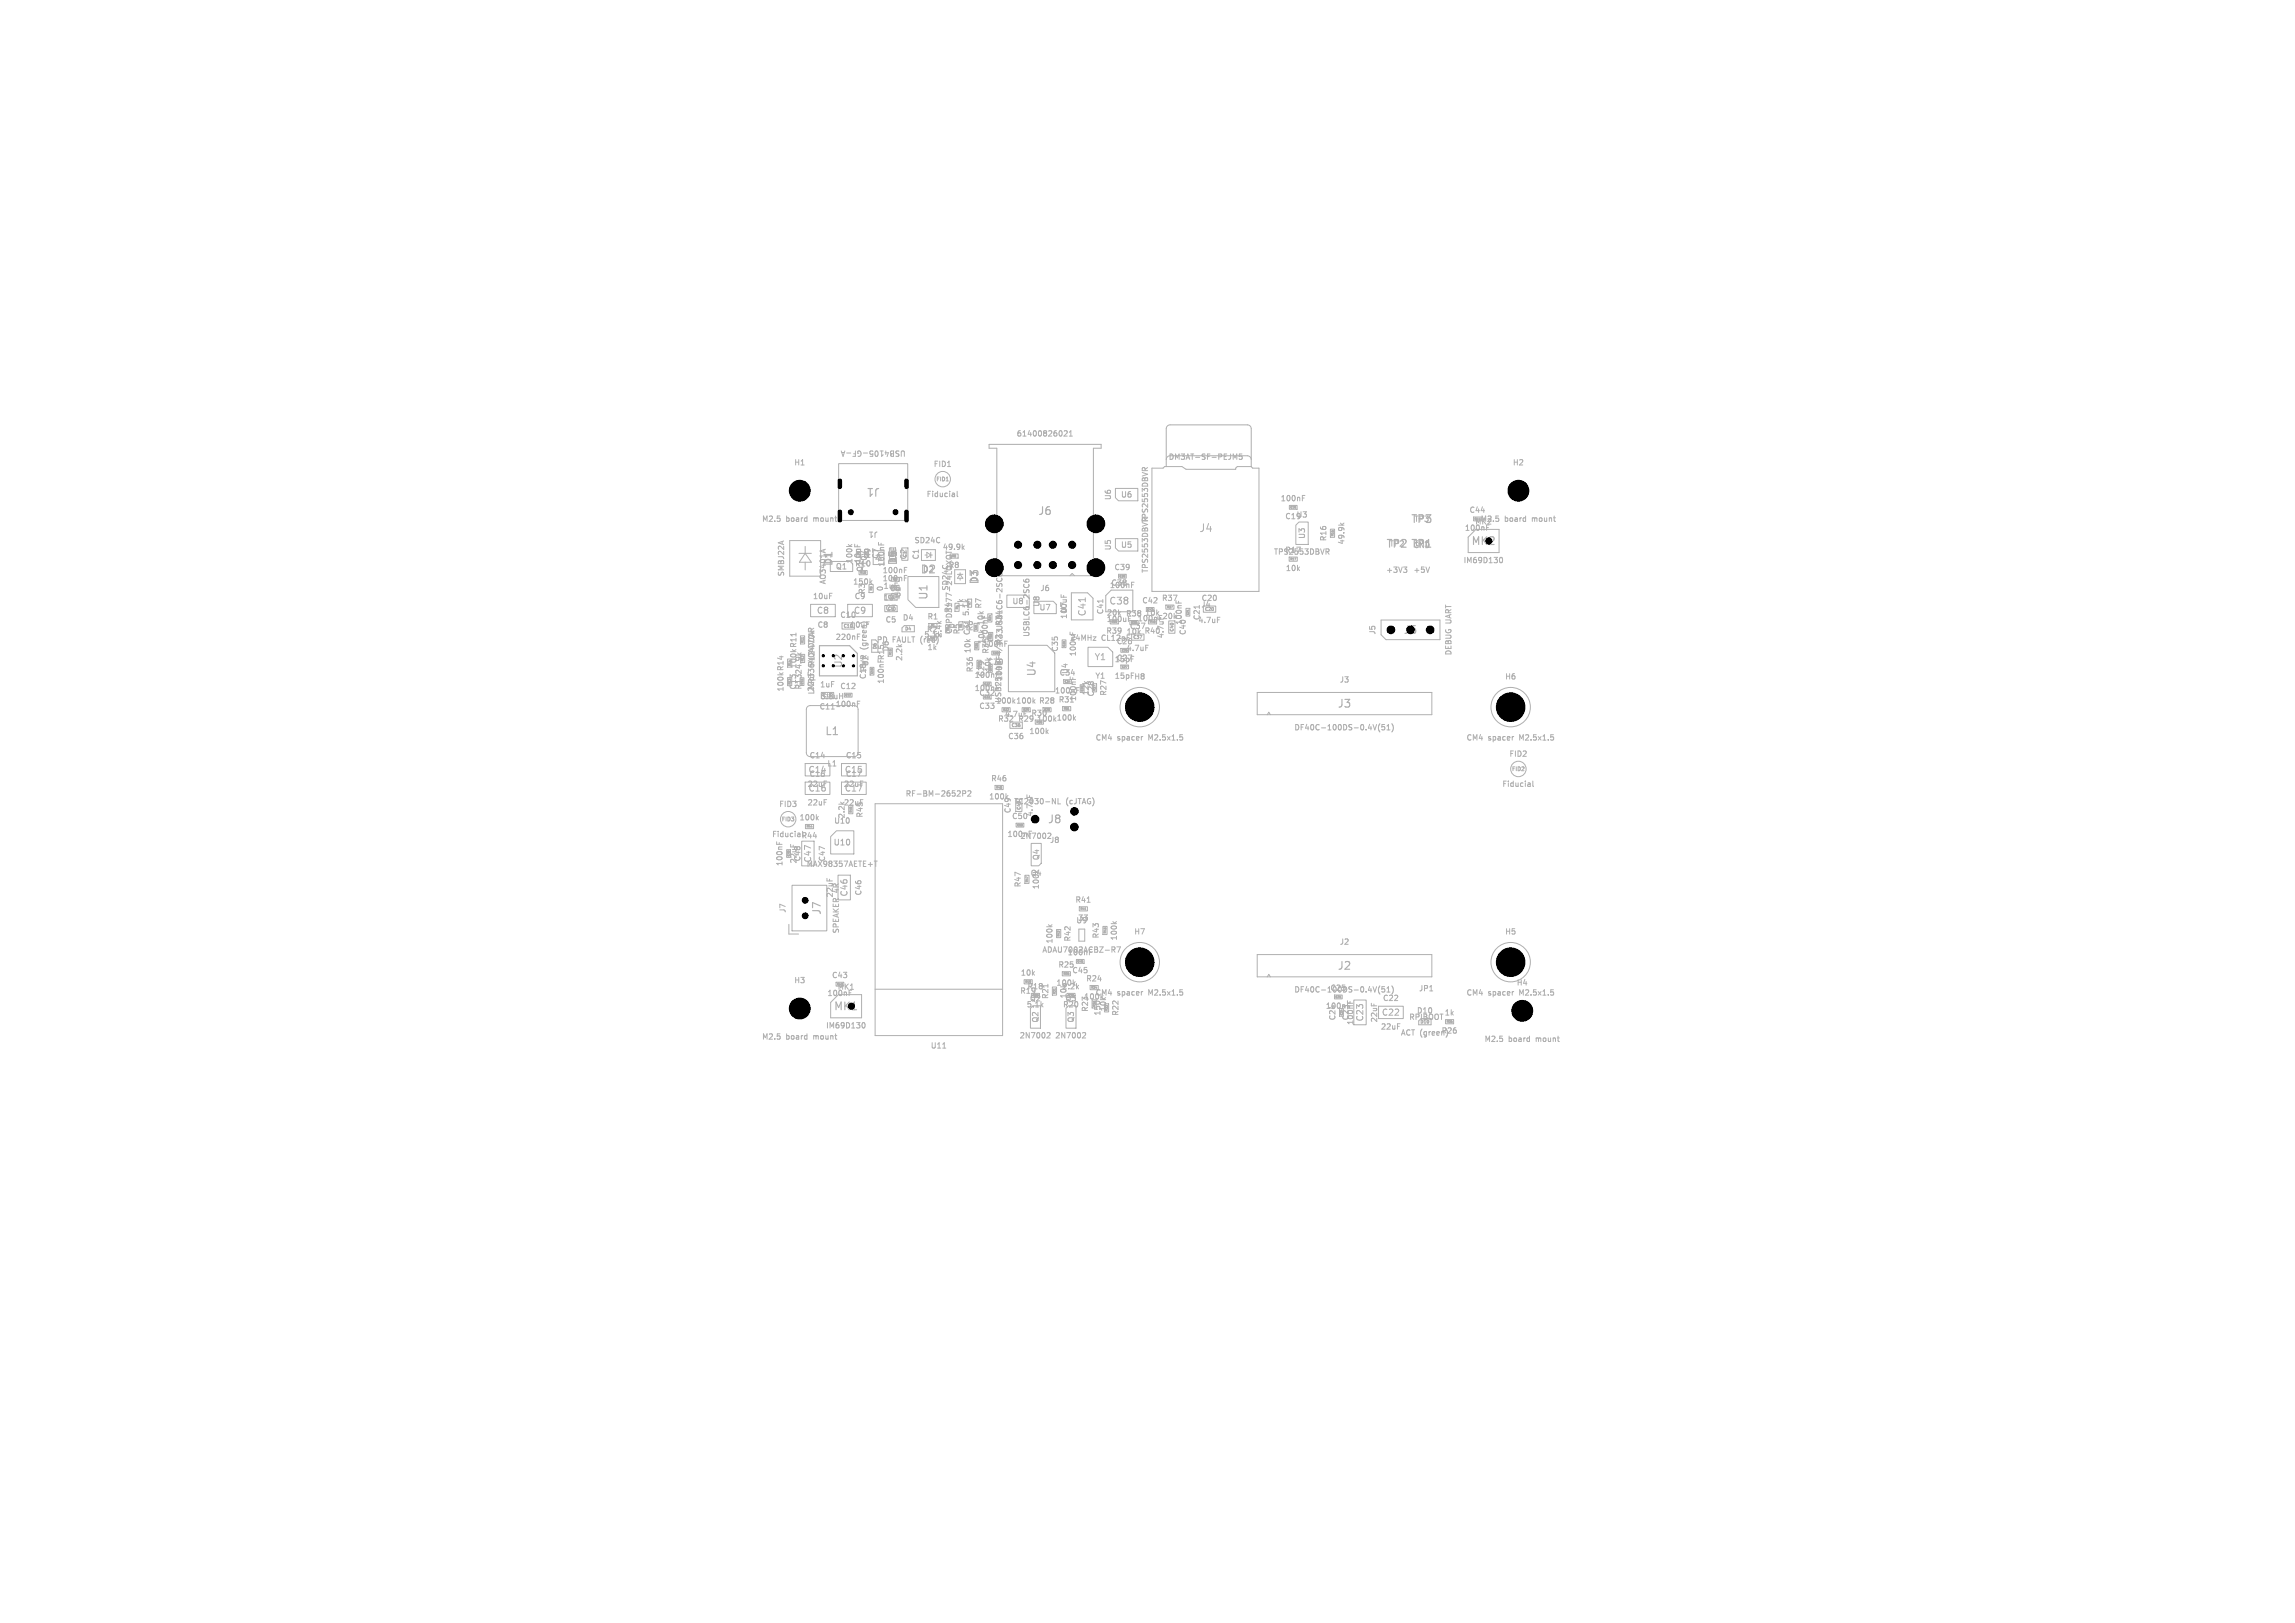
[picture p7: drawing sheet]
<svg xmlns="http://www.w3.org/2000/svg" width="297mm" height="210mm" viewBox="0 0 297 210" stroke-linecap="round" stroke-linejoin="round" font-family="sans-serif">
<defs><g id="words">
<g font-size="1.4" fill="#afafaf">
<text x="102.4" y="64.2">H1</text>
<text x="114" y="62.9" transform="rotate(-180 114 62.9)">J1</text>
<text x="195.4" y="64.2">H2</text>
<text x="134.3" y="66.8">J6</text>
<text x="155.2" y="69">J4</text>
<text x="179.3" y="71.1">TP2 TP1</text>
<text x="182.5" y="67.9">TP3</text>
<text x="107.9" y="73.4" transform="rotate(-90 107.9 73.4)">D1</text>
<text x="116.3" y="73.3" transform="rotate(-90 116.3 73.3)">D5</text>
<text x="119" y="74.4">D2</text>
<text x="120.2" y="77.7" transform="rotate(-90 120.2 77.7)">U1</text>
<text x="126.8" y="75.7" transform="rotate(-90 126.8 75.7)">D3</text>
<text x="134.2" y="87.6" transform="rotate(-90 134.2 87.6)">U4</text>
<text x="106.7" y="95.3">L1</text>
<text x="173" y="91.8">J3</text>
<text x="135.5" y="106.7">J8</text>
<text x="106.4" y="118.5" transform="rotate(-90 106.4 118.5)">J7</text>
<text x="173" y="125.7">J2</text>
<text x="102.4" y="131.2">H3</text>
<text x="195.9" y="131.5">H4</text>
</g>
<g font-size="1.4">
<text x="190.3" y="70.7">MK2</text>
<text x="181.6" y="82.2">J5</text>
<text x="107.8" y="130.9">MK1</text>
</g>
<text font-size="1.3" x="109.2" y="86.5" transform="rotate(-90 109.2 86.5)">U2</text>
<g font-size="1.2" fill="#afafaf">
<text x="140.7" y="79.8" transform="rotate(-90 140.7 79.8)">C41</text>
<text x="143.5" y="78.4">C38</text>
</g>
<g font-size="1.1" fill="#afafaf">
<text x="105.6" y="79.6">C8</text>
<text x="110.4" y="79.6">C9</text>
<text x="141.6" y="85.6">Y1</text>
<text x="104.5" y="100.2">C14</text>
<text x="109.2" y="100.2">C15</text>
<text x="104.5" y="102.6">C16</text>
<text x="109.2" y="102.6">C17</text>
<text x="105.1" y="111.7" transform="rotate(-90 105.1 111.7)">C47</text>
<text x="109.8" y="116.1" transform="rotate(-90 109.8 116.1)">C46</text>
<text x="178.7" y="131.6">C22</text>
<text x="176.6" y="132.3" transform="rotate(-90 176.6 132.3)">C23</text>
</g>
<g font-size="1" fill="#afafaf">
<text x="117.3" y="58.2" transform="rotate(-180 117.3 58.2)">USB4105-GF-A</text>
<text x="131.5" y="56.6">61400826021</text>
<text x="151.2" y="59.6">DM3AT-SF-PEJM5</text>
<text x="102.7" y="60.4">H1</text>
<text x="119.9" y="64.5">Fiducial</text>
<text x="120.8" y="60.6">FID1</text>
<text x="143.9" y="64.8" transform="rotate(-90 143.9 64.8)">U6</text>
<text x="145" y="64.5">U6</text>
<text x="165.7" y="65">100nF</text>
<text x="195.7" y="60.4">H2</text>
<text x="98.6" y="67.7">M2.5</text>
<text x="101.7" y="67.7">board</text>
<text x="105.4" y="67.7">mount</text>
<text x="113.7" y="68.7" transform="rotate(-180 113.7 68.7)">J1</text>
<text x="118.3" y="70.4">SD24C</text>
<text x="121.9" y="71.3">49.9k</text>
<text x="143.9" y="71.3" transform="rotate(-90 143.9 71.3)">U5</text>
<text x="145" y="71">U5</text>
<text x="164.8" y="71.9">TPS2553DBVR</text>
<text x="166.3" y="71.7">R17</text>
<text x="166.3" y="67.3">C19U3</text>
<text x="169" y="69.8" transform="rotate(-90 169 69.8)">U3</text>
<text x="171.8" y="70.1" transform="rotate(-90 171.8 70.1)">R16</text>
<text x="174.1" y="70.5" transform="rotate(-90 174.1 70.5)">49.9k</text>
<text x="179.8" y="70.9">TP2</text>
<text x="182.9" y="71.1">GND</text>
<text x="183" y="67.7">TP3</text>
<text x="183" y="70.9">TP1</text>
<text x="189.5" y="68.8">100nF</text>
<text x="190.1" y="66.5">C44</text>
<text x="190.8" y="68">MK2</text>
<text x="191.6" y="67.7">M2.5</text>
<text x="194.7" y="67.7">board</text>
<text x="198.4" y="67.7">mount</text>
<text x="101.6" y="74.6" transform="rotate(-90 101.6 74.6)">SMBJ22A</text>
<text x="105.1" y="77.7">10uF</text>
<text x="107" y="75.7" transform="rotate(-90 107 75.7)">AO3401A</text>
<text x="107.7" y="73" transform="rotate(-90 107.7 73)">D1</text>
<text x="108.1" y="73.8">Q1</text>
<text x="110.3" y="75.8">150k</text>
<text x="110.4" y="73" transform="rotate(-90 110.4 73)">100k</text>
<text x="110.5" y="77.7">C9</text>
<text x="110.6" y="73.4">R10</text>
<text x="111.5" y="73" transform="rotate(-90 111.5 73)">10nF</text>
<text x="111.8" y="74.1" transform="rotate(-90 111.8 74.1)">Q1</text>
<text x="112.1" y="76.9" transform="rotate(-90 112.1 76.9)">R3</text>
<text x="112.3" y="73.3" transform="rotate(-90 112.3 73.3)">10V</text>
<text x="112.8" y="72.4" transform="rotate(-90 112.8 72.4)">R9</text>
<text x="113.8" y="72.4" transform="rotate(-90 113.8 72.4)">C7</text>
<text x="114.2" y="74.3">100nF</text>
<text x="114.2" y="75.3">100nF</text>
<text x="114.3" y="76.3">1uF</text>
<text x="114.3" y="77.8">1uF</text>
<text x="114.4" y="76.6" transform="rotate(-90 114.4 76.6)">0</text>
<text x="114.6" y="73.4" transform="rotate(-90 114.6 73.4)">100nF</text>
<text x="115.1" y="76.6">C6</text>
<text x="116.1" y="72.9" transform="rotate(-90 116.1 72.9)">D5</text>
<text x="116.2" y="72.7" transform="rotate(-90 116.2 72.7)">1uF</text>
<text x="116.7" y="77.4" transform="rotate(-90 116.7 77.4)">U1</text>
<text x="117.4" y="72.5" transform="rotate(-90 117.4 72.5)">C2</text>
<text x="119" y="72.5" transform="rotate(-90 119 72.5)">C1</text>
<text x="119.4" y="74.2">D2</text>
<text x="122.7" y="73.6">R8</text>
<text x="122.8" y="76.5" transform="rotate(-90 122.8 76.5)">SD24C</text>
<text x="126.6" y="75.4" transform="rotate(-90 126.6 75.4)">D3</text>
<text x="134.6" y="76.6">J6</text>
<text x="143.6" y="76.2">100nF</text>
<text x="143.8" y="75.9">C38</text>
<text x="144.2" y="73.9">C39</text>
<text x="148.7" y="74.2" transform="rotate(-90 148.7 74.2)">TPS2553DBVRTPS2553DBVR</text>
<text x="150.3" y="77.9">R37</text>
<text x="155.4" y="77.9">C20</text>
<text x="166.3" y="74">10k</text>
<text x="179.3" y="74.3">+3V3</text>
<text x="182.9" y="74.3">+5V</text>
<text x="189.3" y="73">IM69D130</text>
<text x="105.7" y="81.4">C8</text>
<text x="108.1" y="82.9">220nF</text>
<text x="108.7" y="80.1">C10</text>
<text x="109.9" y="81.4">10uF</text>
<text x="113.4" y="83.3">PD</text>
<text x="114.5" y="79.2">C3</text>
<text x="114.5" y="80.7">C5</text>
<text x="115.5" y="83.3">FAULT (red)</text>
<text x="116.8" y="80.4">D4</text>
<text x="119.5" y="82.6">5.1k</text>
<text x="119.9" y="81.9">R2</text>
<text x="120" y="80.3">R1</text>
<text x="122" y="82.6" transform="rotate(-90 122 82.6)">2.4k</text>
<text x="123.2" y="79.3" transform="rotate(-90 123.2 79.3)">R4</text>
<text x="123.3" y="82.1" transform="rotate(-90 123.3 82.1)">CYPD3177-24LQXQT</text>
<text x="123.7" y="81.4" transform="rotate(-90 123.7 81.4)">0</text>
<text x="124.3" y="82.1" transform="rotate(-90 124.3 82.1)">R5</text>
<text x="124.8" y="78.7" transform="rotate(-90 124.8 78.7)">1k</text>
<text x="125.5" y="79.8" transform="rotate(-90 125.5 79.8)">5.1k</text>
<text x="125.6" y="82.3" transform="rotate(-90 125.6 82.3)">C31</text>
<text x="126" y="81.7" transform="rotate(-90 126 81.7)">R6</text>
<text x="127.1" y="78.8" transform="rotate(-90 127.1 78.8)">R7</text>
<text x="127.2" y="83.8">100nF</text>
<text x="127.4" y="81" transform="rotate(-90 127.4 81)">10k</text>
<text x="127.5" y="83.4" transform="rotate(-90 127.5 83.4)">10k</text>
<text x="129.8" y="81.1" transform="rotate(-90 129.8 81.1)">R34</text>
<text x="130.9" y="78.3">U8</text>
<text x="133.3" y="82.5" transform="rotate(-90 133.3 82.5)">USBLC6-2SC6</text>
<text x="134.4" y="79.1">U7</text>
<text x="134.7" y="78.6" transform="rotate(-90 134.7 78.6)">U8</text>
<text x="138.1" y="79.4" transform="rotate(-90 138.1 79.4)">U7</text>
<text x="138.2" y="80.2" transform="rotate(-90 138.2 80.2)">100uF</text>
<text x="138.4" y="83.1">24MHz</text>
<text x="142.5" y="83.1">CL12pF</text>
<text x="142.9" y="79.6" transform="rotate(-90 142.9 79.6)">C41</text>
<text x="143.1" y="82.1">R39</text>
<text x="143.2" y="80.6">100uF</text>
<text x="143.2" y="79.8">20k</text>
<text x="144.5" y="83.5">C26</text>
<text x="145.7" y="79.9">R38</text>
<text x="145.7" y="82.2">10k</text>
<text x="146.2" y="81.5">C37</text>
<text x="147.2" y="80.5">100nF</text>
<text x="147.8" y="78.2">C42</text>
<text x="148.1" y="82.1">R40</text>
<text x="148.1" y="79.8">10k</text>
<text x="150.4" y="80.2">20k</text>
<text x="150.7" y="82.7" transform="rotate(-90 150.7 82.7)">4.7uF</text>
<text x="153.1" y="80.9" transform="rotate(-90 153.1 80.9)">100nF</text>
<text x="153.6" y="82.2" transform="rotate(-90 153.6 82.2)">C40</text>
<text x="155" y="80.8">4.7uF</text>
<text x="155.4" y="80.3" transform="rotate(-90 155.4 80.3)">C21</text>
<text x="155.4" y="78.7">J4</text>
<text x="178.1" y="82.2" transform="rotate(-90 178.1 82.2)">J5</text>
<text x="188" y="80.7" transform="rotate(-90 188 80.7)">UART</text>
<text x="101.5" y="89.6" transform="rotate(-90 101.5 89.6)">100k R14</text>
<text x="103.1" y="89.3" transform="rotate(-90 103.1 89.3)">C13</text>
<text x="103.2" y="86.6" transform="rotate(-90 103.2 86.6)">100k R11</text>
<text x="103.9" y="89.3" transform="rotate(-90 103.9 89.3)">R13</text>
<text x="103.9" y="87.3" transform="rotate(-90 103.9 87.3)">24.9k</text>
<text x="105.4" y="89.6" transform="rotate(-90 105.4 89.6)">22pF</text>
<text x="105.5" y="89.9" transform="rotate(-90 105.5 89.9)">LMR33640ADDAR</text>
<text x="105.5" y="86.3" transform="rotate(-90 105.5 86.3)">R12</text>
<text x="105.5" y="84.2" transform="rotate(-90 105.5 84.2)">470k</text>
<text x="106.1" y="89.1">1uF</text>
<text x="108.7" y="89.3">C12</text>
<text x="112.2" y="87.9" transform="rotate(-90 112.2 87.9)">C18</text>
<text x="112.3" y="87" transform="rotate(-90 112.3 87)">PWR (green)</text>
<text x="112.5" y="86.3" transform="rotate(-90 112.5 86.3)">U2</text>
<text x="114.5" y="88.5" transform="rotate(-90 114.5 88.5)">100nF R15</text>
<text x="115.1" y="84.4" transform="rotate(-90 115.1 84.4)">D6</text>
<text x="116.9" y="85.6" transform="rotate(-90 116.9 85.6)">2.2k</text>
<text x="120" y="84.3">1k</text>
<text x="125.7" y="84.6" transform="rotate(-90 125.7 84.6)">10k</text>
<text x="126" y="87.1" transform="rotate(-90 126 87.1)">R36</text>
<text x="126.1" y="89.5">100nF</text>
<text x="126.1" y="87.8">100nF</text>
<text x="127.5" y="87.6" transform="rotate(-90 127.5 87.6)">C29</text>
<text x="127.8" y="86.2">C30</text>
<text x="128.1" y="84.7" transform="rotate(-90 128.1 84.7)">R35100nF</text>
<text x="128.4" y="87" transform="rotate(-90 128.4 87)">10k</text>
<text x="129.8" y="88.2" transform="rotate(-90 129.8 88.2)">100nF</text>
<text x="136.5" y="89.9">100nF</text>
<text x="137" y="84.4" transform="rotate(-90 137 84.4)">C35</text>
<text x="137.1" y="87.5">C34</text>
<text x="138.3" y="87.3" transform="rotate(-90 138.3 87.3)">U4</text>
<text x="139.4" y="85" transform="rotate(-90 139.4 85)">100nF</text>
<text x="141.7" y="88">Y1</text>
<text x="144.2" y="88">15pF H8</text>
<text x="144.5" y="85.6">C27</text>
<text x="145.7" y="84.4">4.7uF</text>
<text x="173.3" y="88.5">J3</text>
<text x="188" y="84.9" transform="rotate(-90 188 84.9)">DEBUG</text>
<text x="194.7" y="88.1">H6</text>
<text x="106" y="91.9">C11</text>
<text x="106.1" y="90.6">6.8uH</text>
<text x="108.1" y="91.6">100nF</text>
<text x="126.7" y="91.9">C33</text>
<text x="126.7" y="90.2">C32</text>
<text x="128.8" y="91.2">100k 100k</text>
<text x="129.1" y="93.5">R32</text>
<text x="129.7" y="91" transform="rotate(-90 129.7 91)">USB2514B-I/M2 R33USBLC6-2SC6</text>
<text x="130" y="92.9">4.7uF</text>
<text x="130.4" y="95.8">C36</text>
<text x="131.7" y="93.5">R29</text>
<text x="133.1" y="95.1">100k</text>
<text x="133.4" y="92.8">R30</text>
<text x="134.1" y="93.5">100k 100k</text>
<text x="134.4" y="91.2">R28</text>
<text x="136.9" y="91">R31</text>
<text x="139.4" y="90.8" transform="rotate(-90 139.4 90.8)">100nF</text>
<text x="141" y="90" transform="rotate(-90 141 90)">12k</text>
<text x="141.7" y="90.2" transform="rotate(-90 141.7 90.2)">C28</text>
<text x="141.7" y="96">CM4</text>
<text x="143.3" y="90.1" transform="rotate(-90 143.3 90.1)">R27</text>
<text x="144.6" y="96">spacer</text>
<text x="148.7" y="96">M2.5x1.5</text>
<text x="167.4" y="94.6">DF40C-100DS-0.4V(51)</text>
<text x="189.7" y="96">CM4</text>
<text x="192.6" y="96">spacer</text>
<text x="196.7" y="96">M2.5x1.5</text>
<text x="104.4" y="102">22uF</text>
<text x="104.7" y="98.3">C14</text>
<text x="104.7" y="100.7">C16</text>
<text x="107" y="99.3">L1</text>
<text x="109.1" y="102">22uF</text>
<text x="109.4" y="98.3">C15</text>
<text x="109.4" y="100.7">C17</text>
<text x="128.2" y="101.2">R46</text>
<text x="194.4" y="102">Fiducial</text>
<text x="195.3" y="98.1">FID2</text>
<text x="100.8" y="104.6">FID3</text>
<text x="103.4" y="106.3">100k</text>
<text x="104.4" y="104.4">22uF</text>
<text x="107.9" y="106.7">U10</text>
<text x="109.1" y="104.4">22uF</text>
<text x="109.4" y="106" transform="rotate(-90 109.4 106)">2.2k</text>
<text x="111.8" y="105.9" transform="rotate(-90 111.8 105.9)">R45</text>
<text x="117.1" y="103.2">RF-BM-2652P2</text>
<text x="127.9" y="103.6">100k</text>
<text x="130.9" y="106.1">C50</text>
<text x="130.9" y="105.3" transform="rotate(-90 130.9 105.3)">C49</text>
<text x="131.2" y="104.2">TC2030-NL</text>
<text x="133.8" y="105.7" transform="rotate(-90 133.8 105.7)">4.7uF</text>
<text x="137.9" y="104.2">(cJTAG)</text>
<text x="99.9" y="108.5">Fiducial R44</text>
<text x="101.4" y="112.1" transform="rotate(-90 101.4 112.1)">100nF</text>
<text x="103.2" y="111.8" transform="rotate(-90 103.2 111.8)">22uF</text>
<text x="103.7" y="111.5" transform="rotate(-90 103.7 111.5)">C48</text>
<text x="104.3" y="112.3">MAX98357AETE+T</text>
<text x="106.9" y="111.5" transform="rotate(-90 106.9 111.5)">C47</text>
<text x="107.8" y="109.5">U10</text>
<text x="130.3" y="108.4">100nF</text>
<text x="132" y="108.7">2N7002</text>
<text x="133.3" y="113.5">Q4</text>
<text x="134.6" y="111.4" transform="rotate(-90 134.6 111.4)">Q4</text>
<text x="135.8" y="109.2">J8</text>
<text x="101.8" y="118.2" transform="rotate(-90 101.8 118.2)">J7</text>
<text x="107.9" y="116.2" transform="rotate(-90 107.9 116.2)">22uF</text>
<text x="108.7" y="115.5" transform="rotate(-90 108.7 115.5)">4R</text>
<text x="111.6" y="115.9" transform="rotate(-90 111.6 115.9)">C46</text>
<text x="132.2" y="114.9" transform="rotate(-90 132.2 114.9)">R47</text>
<text x="134.6" y="115.1" transform="rotate(-90 134.6 115.1)">100k</text>
<text x="139.1" y="116.9">R41</text>
<text x="139.5" y="119.3">33</text>
<text x="108.7" y="120.8" transform="rotate(-90 108.7 120.8)">SPEAKER</text>
<text x="134.8" y="123.4">ADAU7002ACBZ-R7</text>
<text x="136.3" y="122.2" transform="rotate(-90 136.3 122.2)">100k</text>
<text x="136.9" y="125.3">R25</text>
<text x="138.1" y="123.7">100nF</text>
<text x="138.7" y="121.9" transform="rotate(-90 138.7 121.9)">R42</text>
<text x="142.3" y="121.5" transform="rotate(-90 142.3 121.5)">R43</text>
<text x="144.7" y="121.8" transform="rotate(-90 144.7 121.8)">100k</text>
<text x="146.7" y="121.1">H7</text>
<text x="173.3" y="122.4">J2</text>
<text x="194.7" y="121.1">H5</text>
<text x="102.7" y="127.4">H3</text>
<text x="107" y="129">100nF</text>
<text x="107.6" y="126.7">C43</text>
<text x="108.3" y="128.2">MK1</text>
<text x="132" y="128.7">R19</text>
<text x="132" y="126.4">10k</text>
<text x="132.8" y="130.5">5.1k</text>
<text x="132.9" y="128.1">R18</text>
<text x="133.2" y="129.7">Q2</text>
<text x="135.8" y="129.3" transform="rotate(-90 135.8 129.3)">R21</text>
<text x="136.6" y="127.7">100k</text>
<text x="137.4" y="128.1">2.2k</text>
<text x="137.5" y="130.5">R20</text>
<text x="137.8" y="129.7">Q3</text>
<text x="138.1" y="129.3" transform="rotate(-90 138.1 129.3)">10k</text>
<text x="138.7" y="126.1">C45</text>
<text x="140.2" y="129.5">100k</text>
<text x="140.5" y="127.1">R24</text>
<text x="140.9" y="131" transform="rotate(-90 140.9 131)">R23</text>
<text x="141.7" y="129">CM4</text>
<text x="142.5" y="131.5" transform="rotate(-90 142.5 131.5)">150</text>
<text x="143.3" y="130.9" transform="rotate(-90 143.3 130.9)">10k</text>
<text x="144.6" y="129">spacer</text>
<text x="144.9" y="131.5" transform="rotate(-90 144.9 131.5)">R22</text>
<text x="148.7" y="129">M2.5x1.5</text>
<text x="167.4" y="128.6">DF40C-100DS-0.4V(51)</text>
<text x="171.5" y="130.7">100nF</text>
<text x="172.1" y="128.3">C25</text>
<text x="178.9" y="129.7">C22</text>
<text x="183.3" y="131.3">D10</text>
<text x="183.6" y="128.4">JP1</text>
<text x="186.9" y="131.5">1k</text>
<text x="189.7" y="129">CM4</text>
<text x="192.6" y="129">spacer</text>
<text x="196.2" y="127.7">H4</text>
<text x="196.7" y="129">M2.5x1.5</text>
<text x="98.6" y="134.7">M2.5</text>
<text x="101.7" y="134.7">board</text>
<text x="105.4" y="134.7">mount</text>
<text x="106.8" y="133.2">IM69D130</text>
<text x="120.4" y="135.8">U11</text>
<text x="131.9" y="134.5">2N7002</text>
<text x="134.5" y="132.4" transform="rotate(-90 134.5 132.4)">Q2</text>
<text x="136.5" y="134.5">2N7002</text>
<text x="139.1" y="132.4" transform="rotate(-90 139.1 132.4)">Q3</text>
<text x="172.9" y="132.1" transform="rotate(-90 172.9 132.1)">C24</text>
<text x="174.6" y="132.1" transform="rotate(-90 174.6 132.1)">C23</text>
<text x="175.3" y="132.7" transform="rotate(-90 175.3 132.7)">100nF</text>
<text x="178.4" y="132.4" transform="rotate(-90 178.4 132.4)">22uF</text>
<text x="178.6" y="133.4">22uF</text>
<text x="181.2" y="134.1">ACT (green)</text>
<text x="182.3" y="132.1">RPIBOOT</text>
<text x="186.5" y="133.9">R26</text>
<text x="192.1" y="135">M2.5</text>
<text x="195.2" y="135">board</text>
<text x="198.9" y="135">mount</text>
</g>
<g font-size=".7" fill="#afafaf">
<text x="121.1" y="62.4">FID1</text>
<text x="195.6" y="99.9">FID2</text>
<text x="101.1" y="106.4">FID3</text>
</g>
<g font-size=".6" fill="#afafaf">
<text x="114.9" y="77.5">C3</text>
<text x="115.8" y="72.1" transform="rotate(-90 115.8 72.1)">C2</text>
<text x="117.4" y="72.1" transform="rotate(-90 117.4 72.1)">C1</text>
<text x="109.1" y="81.3">C10</text>
<text x="114.9" y="79">C5</text>
<text x="117.1" y="81.6">D4</text>
<text x="146.6" y="82.7">C37</text>
<text x="151.9" y="81.8" transform="rotate(-90 151.9 81.8)">C40</text>
<text x="155.9" y="79.1">C20</text>
<text x="113.5" y="84" transform="rotate(-90 113.5 84)">D6</text>
<text x="106.5" y="90.3">C11</text>
<text x="130.9" y="94.1">C36</text>
<text x="132.1" y="104.8" transform="rotate(-90 132.1 104.8)">C49</text>
<text x="183.8" y="132.5">D10</text>
</g>
<g font-size=".4" fill="#afafaf">
<text x="111.3" y="71.9" transform="rotate(-90 111.3 71.9)">R9</text>
<text x="172.6" y="69.4" transform="rotate(-90 172.6 69.4)">R16</text>
<text x="111.3" y="74.3">R10</text>
<text x="112.9" y="76.4" transform="rotate(-90 112.9 76.4)">R3</text>
<text x="123.2" y="72.1">R8</text>
<text x="166.9" y="72.5">R17</text>
<text x="104.1" y="83.2" transform="rotate(-90 104.1 83.2)">R11</text>
<text x="120.4" y="82.8">R2</text>
<text x="120.4" y="81.1">R1</text>
<text x="122.8" y="81.7" transform="rotate(-90 122.8 81.7)">R5</text>
<text x="124" y="78.9" transform="rotate(-90 124 78.9)">R4</text>
<text x="124.5" y="81.3" transform="rotate(-90 124.5 81.3)">R6</text>
<text x="125.7" y="78.3" transform="rotate(-90 125.7 78.3)">R7</text>
<text x="126.6" y="84" transform="rotate(-90 126.6 84)">R35</text>
<text x="128.3" y="80.4" transform="rotate(-90 128.3 80.4)">R34</text>
<text x="128.4" y="82.8" transform="rotate(-90 128.4 82.8)">R33</text>
<text x="143.8" y="80.7">R39</text>
<text x="146.3" y="80.8">R38</text>
<text x="148.7" y="80.7">R40</text>
<text x="151" y="78.8">R37</text>
<text x="102.4" y="88.6" transform="rotate(-90 102.4 88.6)">R13</text>
<text x="102.4" y="86.2" transform="rotate(-90 102.4 86.2)">R14</text>
<text x="104.1" y="85.6" transform="rotate(-90 104.1 85.6)">R12</text>
<text x="115.4" y="84.8" transform="rotate(-90 115.4 84.8)">R15</text>
<text x="141.8" y="89.4" transform="rotate(-90 141.8 89.4)">R27</text>
<text x="129.8" y="92">R32</text>
<text x="132.4" y="92">R29</text>
<text x="134.1" y="93.6">R30</text>
<text x="135.1" y="92">R28</text>
<text x="137.6" y="91.9">R31</text>
<text x="104.3" y="107.1">R44</text>
<text x="110.3" y="105.2" transform="rotate(-90 110.3 105.2)">R45</text>
<text x="128.9" y="102.1">R46</text>
<text x="133.1" y="114.2" transform="rotate(-90 133.1 114.2)">R47</text>
<text x="139.8" y="117.8">R41</text>
<text x="137.2" y="121.2" transform="rotate(-90 137.2 121.2)">R42</text>
<text x="143.2" y="120.8" transform="rotate(-90 143.2 120.8)">R43</text>
<text x="132.6" y="127.2">R19</text>
<text x="133.6" y="129">R18</text>
<text x="136.6" y="128.7" transform="rotate(-90 136.6 128.7)">R21</text>
<text x="137.6" y="126.2">R25</text>
<text x="138.2" y="129">R20</text>
<text x="141.2" y="128">R24</text>
<text x="141.8" y="130.3" transform="rotate(-90 141.8 130.3)">R23</text>
<text x="143.4" y="130.8" transform="rotate(-90 143.4 130.8)">R22</text>
<text x="187.2" y="132.4">R26</text>
</g>
<g font-size=".3" fill="#afafaf">
<text x="112.3" y="71.9" transform="rotate(-90 112.3 71.9)">C7</text>
<text x="190.8" y="67.3">C44</text>
<text x="115.6" y="75.1">C6</text>
<text x="144.9" y="74.7">C39</text>
<text x="126.5" y="81.6" transform="rotate(-90 126.5 81.6)">C31</text>
<text x="137.9" y="83.7" transform="rotate(-90 137.9 83.7)">C35</text>
<text x="153.9" y="79.6" transform="rotate(-90 153.9 79.6)">C21</text>
<text x="104" y="88.6" transform="rotate(-90 104 88.6)">C13</text>
<text x="113" y="87.2" transform="rotate(-90 113 87.2)">C18</text>
<text x="127.4" y="88.7">C32</text>
<text x="128.3" y="86.9" transform="rotate(-90 128.3 86.9)">C29</text>
<text x="128.5" y="84.7">C30</text>
<text x="137.8" y="88.4">C34</text>
<text x="145.2" y="84.3">C26</text>
<text x="145.2" y="86.5">C27</text>
<text x="127.4" y="90.4">C33</text>
<text x="102.2" y="110.8" transform="rotate(-90 102.2 110.8)">C48</text>
<text x="139.4" y="124.6">C45</text>
<text x="108.3" y="127.5">C43</text>
<text x="172.8" y="129.2">C25</text>
<text x="173.8" y="131.4" transform="rotate(-90 173.8 131.4)">C24</text>
</g>
</g></defs>
<g fill="none" stroke="#afafaf" stroke-width=".13">
<path d="M108.5 60h9v7.3h-9zM108.9 58.4l.2 .7 .2-.7M108.9 58.6h.4M109.6 58.6h.5M128 57.5h14.5v.5h-1v16.5h-12.5v-16.5h-1zM137.7 55.8l.3-.1 .1 .2-.4 .5h.4M138.4 56.4h.4M138.4 55.9l.2-.2v.7M151.4 59h10a.5 .5 0 0 1 .5 .5M159.6 58.7l.2 .5 .3-.5v.7M160.7 58.7h-.3v.4l.3-.1v.4h-.1h-.2M102.2 70h4v4.6h-4z"/>
<path d="M103.4 71.6h1.6M104.2 71.6l.8 1.2h-1.6zM104.2 70.7v.9M104.2 72.8v.9M104.9 78.2h3.2v1.6h-3.2zM106.8 71.1l-.7 .2M107.4 76.8h.3M107.4 72.7h2.6l.4 .3v1h-3zM109.7 78.2h3.2v1.6h-3.2zM109.8 70.5l.2 .2M110.2 70.5l-.2 .2M110.6 70.4v.4"/>
<path d="M111.2 73.8h1v.6h-1zM112.5 75.6h.5v1.1h-.5zM112.7 75.3l.1 .3M112.8 75.1l-.2 .3M113 71.3h1.4v1.8h-1.4zM113.7 70.2v.3M114 70.3v.2M114.5 76.9h1.6v.8h-1.6zM114.5 78.4h1.6v.8h-1.6zM115.1 70.9h.8v1.6h-.8zM116.7 70.9h.8v1.6h-.8zM117 73.8h.3"/>
<path d="M117 73.4h.4M117 74.8h.3M117 74.5h.4M117.5 74.6h4v4h-3l-1-1zM119.3 71.1h1.7v1.4h-1.7M119.7 71.8h.2M119.9 71.5l.6 .3-.6 .4zM120.5 71.8h.1M120.5 71.5v.7M122.4 62.2h.3M122.4 72.2l.1-.3h.4l.2 .1-.1 .2M122.4 71.3v.4"/>
<path d="M122.9 71.7h1.1v.5h-1.1zM123.4 63.8l.1 .1v.4M123.5 64.2v.1M123.5 64h.1M123.5 73.7h1.4v1.8h-1.4zM123.6 78.1h.5v1h-.5zM123.9 63.6v.6l.1 .1M123.9 74.3h.7M124.3 74.3l.3 .5h-.7zM124.3 74.1v.2M124.3 74.8v.3M124.6 70.8l.2 .3"/>
<path d="M124.8 70.6l-.3 .3M125.2 77.5h.5v1.1h-.5zM127.8 79.4h.6v1.1h-.6zM129 74.2v.2l.1 .1h.4l.2-.1-.1-.2h-.3l-.1 .2 .2 .1M129 74.8h.1M129.6 74.8h.1M130.3 77h2.5l.4 .4v1.2h-2.9zM132.5 75v.2l.1 .1h.4l.2-.1-.1-.2h-.3l-.1 .2 .2 .1M132.5 75.6h.1M133.1 75.6h.1M133.8 77.8h2.5l.4 .4v1.2h-2.9zM137.3 76.9v.4"/>
<path d="M137.7 77v.3M138.5 74.5l.2-.3 .3 .3M138.6 76.7h2.1l.7 .7v2.8h-2.8zM140.5 77.3v.6M142.7 77.6v.4M143.8 76.4h2.8v2.8h-3.5v-2.1zM144.3 63.2h2.9v1.6h-2.5l-.4-.4zM144.3 69.7h2.9v1.6h-2.5l-.4-.4zM144.7 74.3h1v.5h-1zM146.4 75.7h.3M146.4 75.3h.4M147.8 60.9v-.3l.2-.1 .2 .1v.3"/>
<path d="M148.3 78.6h1v.5h-1zM148.5 60.5l-.3 .2M148.6 78.7v.1M148.6 78.7h.1M148.8 78.7v.2M149 78.7h.1M149.1 60.6h1.4l.2-.2h2.3l.5 .3h6.4v-.1l.2-.2h1.8l.2 .2h.8v15.9h-13.8zM149.1 78.7h.1M149.2 78.7v.1M150 79.6h.4M150.9 78.3h1v.5h-1zM150.9 60.4v-4.9a.5 .5 0 0 1 .5-.5h10a.5 .5 0 0 1 .5 .5v4.9"/>
<path d="M152.5 77.8v.2M153.5 78.7h.5v1h-.5zM153.8 78.9v.1M155.7 78.4h1.6v.8h-1.6zM157.5 79.9h.4M166.8 72.1h1.1v.5h-1.1zM166.9 65.4h1v.5h-1zM167.1 65.8h.1M167.1 65.5l-.1 .1 .1 .2M167.1 65.5h.1M167.2 65.5h.1M167.2 65.8h.1"/>
<path d="M167.2 65.7v.1M167.3 65.8h.1M167.3 65.6l.1-.1v.3M167.5 65.6v-.1h.2v.2l-.1 .1M167.5 65.6l.1 .1M167.6 65.7h.1M167.7 65.6v.1M167.7 65.6h.1M168.1 67.6h1.2v2.9h-1.6v-2.5zM168.5 64.4h.3M168.5 64.1h.4M171.6 71h.3l.1 .2-.1 .2h-.3"/>
<path d="M171.8 71.4l.2 .3M172.2 68.5h.5v1h-.5zM173.5 67.7l.2 .3M173.9 67.7l-.2 .2M181.6 73.4h.5l-.3 .2 .2 .1 .1 .2-.2 .2h-.2M185 73.4l-.2 .7M190 69.5l1-1h3v3h-4zM190.7 66.9h1v.5h-1zM194.1 72.2l.1-.1a.37 .37 0 0 1 .3 .4 .37 .37 0 0 1-.3 .3h-.1M101.9 85.3h.6v1h-.6zM101.9 87.7h.6v1h-.6zM103 81.9v.4"/>
<path d="M103.6 82.3h.5v1h-.5zM103.7 84.5l-.3 .2M104 82.5v.1M104.2 98.8h3.2v1.6h-3.2zM104.6 81.7v-.3l.2-.1 .2 .1v.3M105.3 81.3l-.3 .2M106.3 89.6h1.6v.8h-1.6zM107.6 91.7h.4M108.6 90.1h.4M108.9 98.8h3.2v1.6h-3.2zM109 80.6h1.6v.8h-1.6zM109 89.7v.7"/>
<path d="M109.3 89.7h1v.5h-1zM109.5 90.1h.1M109.5 89.8v.1v.2M109.5 89.8h.1M109.6 89.8h.1M109.6 90.1h.1M109.6 90v.1M109.7 90.1h.1M109.7 89.9l.1-.1v.3M110 89.8h-.1M110 89.8l.1 .1M110 89.8h.1"/>
<path d="M110.1 89.9l-.2 .2h.2M110.1 89.9h.1M110.5 91.3h-5.7a.5 .5 0 0 0-.4 .5l-.1 5.6a.5 .5 0 0 0 .5 .5h5.7M111 91.1h.2M111 90.7h.3M111 82.4h.2M111 82h.3M111 91.8v5.6M112.1 80.5h.4M112.6 86.4h.5v1h-.5zM113.3 82.8h-.5v1.6h.8v-1.3M114.9 83.9h.6v1h-.6z"/>
<path d="M116.7 81.3l.3-.3h1.3v.8h-1.6zM120.2 80.7h1.1v.5h-1.1zM124.1 80.5h.5v1h-.5zM126 80.7h.6v1h-.6zM126.1 83h.6v1.1h-.6zM126.4 85.4h.6v1.1h-.6zM127.3 88.3h1v.5h-1zM127.9 81.8h.6v1.1h-.6zM128.3 84.3h1v.5h-1zM129.7 91.6h1v.5h-1zM130 83.3h.3M130 83h.4"/>
<path d="M130.5 83.5h5l1 1v5h-6zM130.7 93.4h1.6v.8h-1.6zM132.3 91.6h1v.5h-1zM133.7 90.7l.2 .3M133.9 90.5l-.2 .3M135 91.6h1v.5h-1zM135.5 94.7l.1 .2M135.6 94.5l-.2 .2M137.4 82.8h.5v1h-.5zM137.5 91.4h1.1v.6h-1.1zM137.6 88h1v.5h-1zM138.2 91.8h.2"/>
<path d="M138.5 81.8v.3M138.5 87.6v.3M138.8 81.9v.2M138.8 87.7v.2M139 92.9l.2 .3M139.2 92.7l-.3 .3M139.8 88.6h.5v1h-.5zM139.9 89.3v.1M139.9 88.8v.1M139.9 89v.2M139.9 89.2h.1M139.9 88.9h.1"/>
<path d="M139.9 89.3h.1M139.9 89h.1M139.9 88.8h.1M140 89h-.1M140 88.8h-.1M140.8 83.8h2.6l.6 .6v1.9h-3.2zM141.5 82.4h.3l-.3 .5h.3M145.1 83.9h.9v.5h-.9zM145.1 86.1h.9v.5h-.9zM146.2 80.3h1.1v.5h-1.1zM146.4 85.3h.2M146.4 84.9h.3"/>
<path d="M146.4 82h1.6v.8h-1.6zM147.8 95.3h.1M148.3 83.5h.3M151.2 80.3h.8v1.6h-.8zM153 95.4v.3M162.7 89.6h22.6v2.9h-22.6zM164 92.5l.2-.3 .2 .3M178.6 93.6a.8 .8 0 0 0 0 1.1M178.7 80.2h7.6v2.6h-6.9l-.7-.7zM179.2 93.7h-.4v.4l.4-.1v.4h-.1h-.3M179.5 93.9l.2-.2v.7M179.5 94.4h.4"/>
<path d="M180.1 93.6a.8 .8 0 0 1 0 1.1M195.8 95.3h.1M201 95.4v.3M100.5 108.9v.4M100.8 109v.3M101.8 109.9h.5v1h-.5zM102.1 119.6v1.3h1.2M102.3 109.3v.3M102.5 114.6h4.5v5.9h-4.5zM103.7 108.8h1.7v3.2h-1.7zM104.2 101.2h3.2v1.6h-3.2zM104.2 106.7h1.1v.5h-1.1z"/>
<path d="M105.7 105.8l.2 .3M105.9 105.6l-.3 .3M106.6 101.1h.4M106.6 103.5h.4M107 113.7v.3M107.5 108.3l.7-.8h2.3v3h-3zM108.5 113.2h1.6v3.2h-1.6zM108.9 101.2h3.2v1.6h-3.2zM109.8 104.2h.6v1.1h-.6zM111.3 101.1h.4M111.3 103.5h.4M113.1 111.4h.4"/>
<path d="M113.2 104h16.5v30h-16.5zM113.3 111.4v.7M124.1 102.3l.2 .2v.1l-.4 .4h.4M124.6 102.7h.3v-.3l-.3-.1v.7M125.2 102.4l.3-.1 .1 .2-.4 .5h.4M128.8 101.6h1v.6h-1zM130.2 103.1l.3 .3M130.5 102.9l-.3 .3M131.4 103.4h.8v1.6h-.8zM131.5 106.5h1v.5h-1zM131.8 106.9h.1M131.8 106.7h-.1l.1 .2"/>
<path d="M131.9 106.9h.1M131.9 106.9h.2M132.1 106.6h-.2v.2h.2M132.1 106.8h.1M132.1 106.9h.1M132.1 106.8v.1M132.2 106.7v.2M132.2 106.7h.1M132.2 106.9h.1M132.3 106.7h.1M132.3 106.9h.1M132.3 106.7v.2"/>
<path d="M132.6 113.3h.6v1h-.6zM132.9 102.9v.3M133.2 107.5h.3M133.5 109.1h1.2v2.6l-.3 .3h-.9zM135.6 107.8h.3l.1 .2-.4 .5M135.7 119.7l.2 .2M136.1 119.7l-.2 .2M136.2 103.3l.4 .7v-.7M136.9 103.3v.7h.3M139.7 117.3h1v.6h-1zM140.4 117.7h.1M140.7 116.7h.4"/>
<path d="M142.7 119.9h.6v1h-.6zM144 119.3l.3 .2M144.5 119.3l-.3 .2M197.9 101.3l.1 .1v.4M198 101.7v.1M198 101.5h.1M198.4 101.1v.6l.1 .1M108.2 127.1h1v.5h-1zM108.5 128.7h3v3h-4v-2zM111.6 132.4l.1-.1a.37 .37 0 0 1 .3 .4 .37 .37 0 0 1-.3 .3h-.1M113.2 128h16.5M122 135.6h.4"/>
<path d="M132.5 126.8h1.1v.5h-1.1zM133.3 130.5l.4-.4h1v2.9h-1.4zM133.5 128.5h1v.6h-1zM135.5 133.6h.3l.1 .2-.4 .5h.4M135.6 127.4v.4M136.2 127.7h.5v1.1h-.5zM136.6 127.9v.2M136.7 120.3h.6v1h-.6zM137.5 125.7h1v.6h-1zM137.9 130.5l.4-.4h1v2.9h-1.4zM138.1 128.5h1v.6h-1zM139.1 127l-.2 .3"/>
<path d="M139.3 124.2h1v.5h-1zM139.6 120.2h.8v1.6h-.8zM140.1 133.6h.3l.1 .2-.4 .5h.4M141.1 127.5h1v.6h-1zM141.3 129.4h.6v1h-.6zM144.1 122.9l.2 .3M144.2 122.5l.1 .2-.1 .2M144.5 122.5h.5l-.3 .7M147.8 128.3h.1M153 128.4v.3M162.7 123.5h22.6v2.9h-22.6zM164 126.4l.2-.3 .2 .3"/>
<path d="M172.7 128.8h1v.5h-1zM173.3 130.5h.5v1h-.5zM174.4 129.5v.3M174.7 129.6v.2M175.2 129.4h1.6v3.2h-1.6zM177.5 129.8v.4M178.4 130.2h3.2v1.6h-3.2zM178.6 127.6a.8 .8 0 0 0 0 1M179.2 127.7h-.4v.3h.4v.3l-.1 .1-.3-.1M179.5 128.4h.4M179.5 127.9l.2-.2v.7M180.1 127.6a.81 .81 0 0 1 0 1"/>
<path d="M180.9 132.5h.3M185 128.2h.4M185.2 131.8v.8h-1.6v-.5M187.1 131.9h1v.6h-1zM195.8 128.3h.1M201 128.4v.3"/>
<circle cx="122" cy="62" r="1"/>
<circle cx="147.5" cy="91.5" r="2.55"/>
<circle cx="195.5" cy="91.5" r="2.55"/>
<circle cx="196.5" cy="99.5" r="1"/>
<circle cx="102" cy="106" r="1"/>
<circle cx="147.5" cy="124.5" r="2.55"/>
<circle cx="195.5" cy="124.5" r="2.55"/>
</g>
<g fill="none" stroke="#afafaf" stroke-width=".15">
<path d="M106 83.6h4l.9 1v2.9h-4.9zM146.7 91.4h.6M146.7 91v1M147.3 91v1M147.9 91.4l-.2-.2 .2-.2h.3l.1 .1-.2 .3M147.9 91.4l-.2 .2v.2l.2 .2 .3-.1 .1-.1v-.3l-.2-.1M147.9 91.4h.2M194.7 91v1M194.7 91.4h.6M195.3 91v1M196.2 91a.4 .4 0 0 0-.5 .4v.4l.1 .1 .3 .1 .2-.1v-.4l-.1-.1-.3-.1-.2 .2M146.7 124v1"/>
<path d="M146.7 124.4h.6M147.3 124v1M147.7 124h.7l-.5 1M194.7 124v1M194.7 124.4h.6M195.3 124v1M196.3 124h-.5l-.1 .4 .2-.1 .3 .1 .1 .1v.4l-.2 .1-.4-.1"/>
</g>
<g fill="#000" stroke="#000" stroke-width=".13">
<circle cx="103.5" cy="63.5" r="1.35"/>
<circle cx="110.1" cy="66.3" r=".33"/>
<circle cx="115.9" cy="66.3" r=".33"/>
<circle cx="128.7" cy="67.8" r="1.15"/>
<circle cx="128.7" cy="73.5" r="1.15"/>
<circle cx="131.8" cy="73.1" r=".46"/>
<circle cx="131.8" cy="70.5" r=".46"/>
<circle cx="134.2" cy="70.5" r=".46"/>
<circle cx="134.2" cy="73.1" r=".46"/>
<circle cx="136.2" cy="70.5" r=".46"/>
<circle cx="136.2" cy="73.1" r=".46"/>
<circle cx="138.8" cy="73.1" r=".46"/>
<circle cx="138.8" cy="70.5" r=".46"/>
<circle cx="141.8" cy="67.8" r="1.15"/>
<circle cx="141.8" cy="73.5" r="1.15"/>
<circle cx="196.5" cy="63.5" r="1.35"/>
<circle cx="106.6" cy="86.2" r=".15"/>
<circle cx="106.6" cy="84.9" r=".15"/>
<circle cx="107.9" cy="86.2" r=".15"/>
<circle cx="107.9" cy="84.9" r=".15"/>
<circle cx="110.4" cy="86.2" r=".15"/>
<circle cx="110.4" cy="84.9" r=".15"/>
<circle cx="147.5" cy="91.5" r="1.85"/>
<circle cx="180" cy="81.5" r=".5"/>
<circle cx="185.1" cy="81.5" r=".5"/>
<circle cx="195.5" cy="91.5" r="1.85"/>
<circle cx="104.2" cy="118.5" r=".37"/>
<circle cx="104.2" cy="116.5" r=".37"/>
<circle cx="134" cy="106" r=".5"/>
<circle cx="139" cy="105" r=".5"/>
<circle cx="139" cy="107" r=".5"/>
<circle cx="103.5" cy="130.5" r="1.35"/>
<circle cx="147.5" cy="124.5" r="1.85"/>
<circle cx="195.5" cy="124.5" r="1.85"/>
<circle cx="197" cy="130.8" r="1.35"/>
</g>
<path d="M108.7 62.2v.8M108.7 66.2v1.1M117.3 62.2v.8M117.3 66.2v1.1" fill="none" stroke="#000" stroke-width=".6"/>
<use href="#words"/>
</svg>
